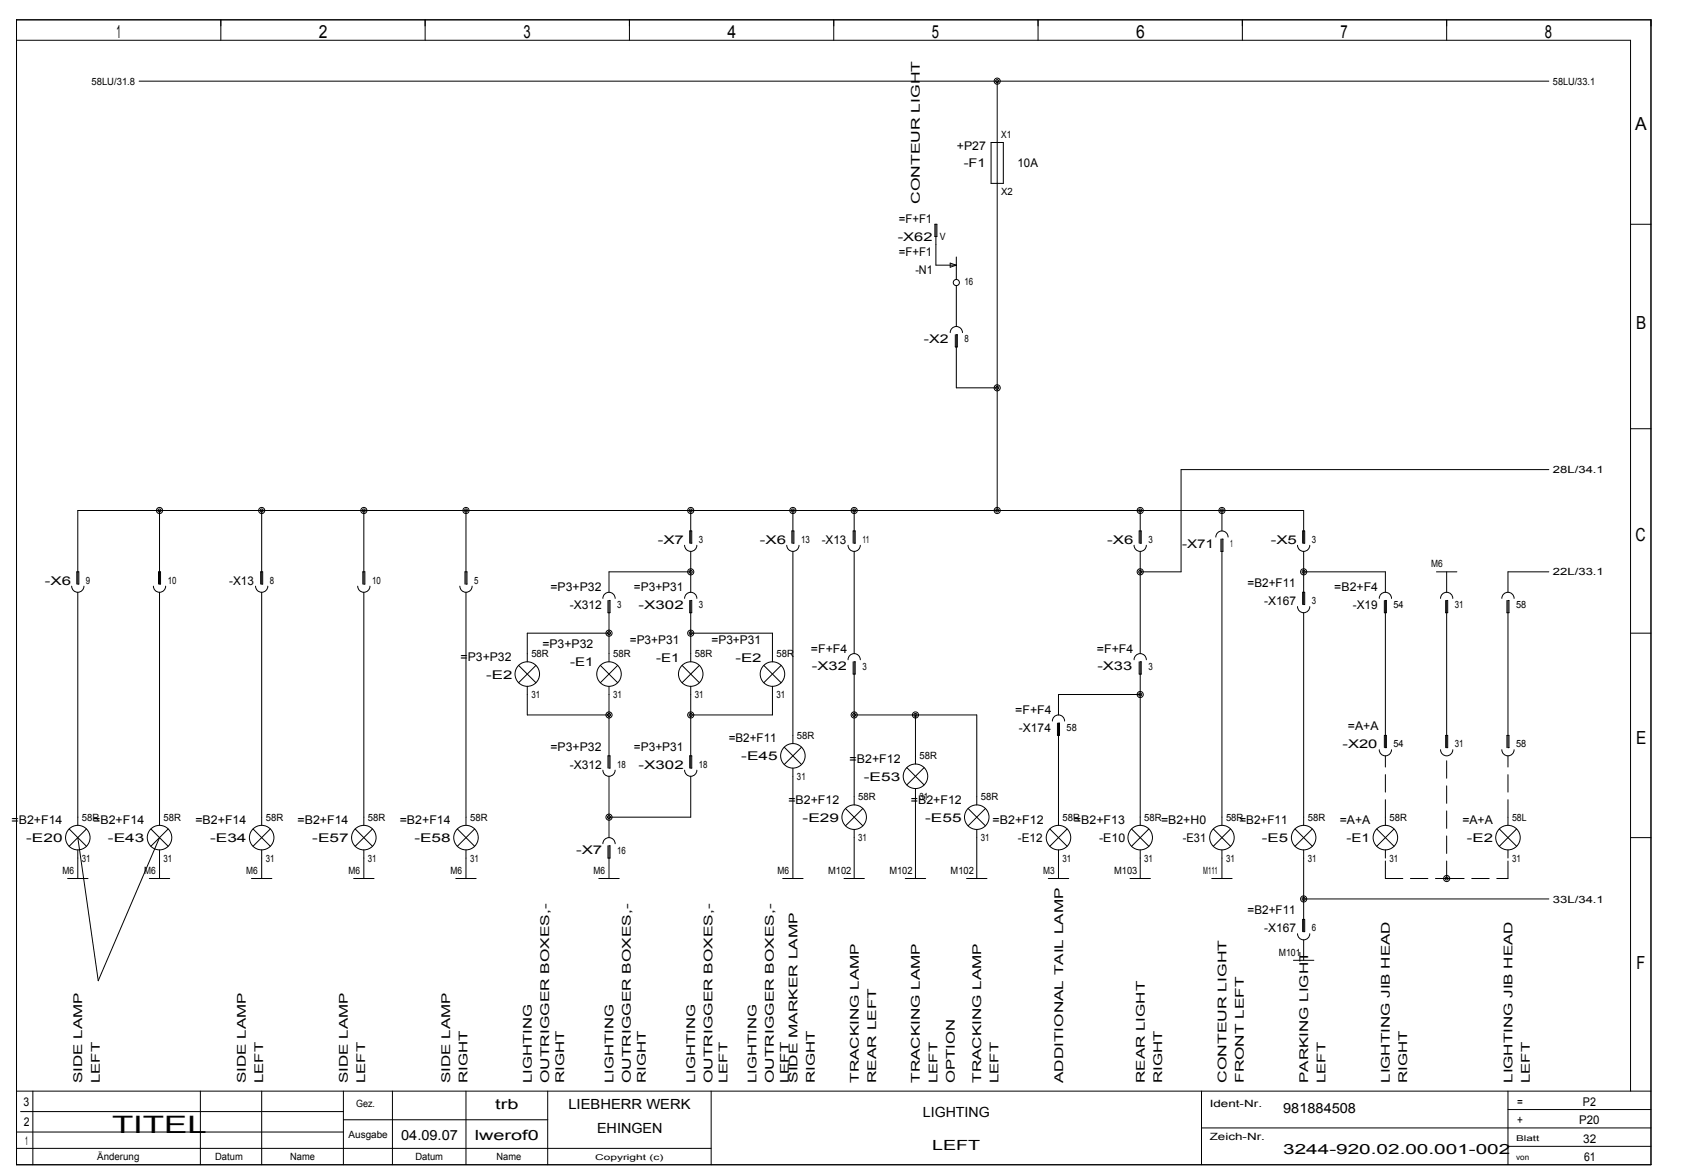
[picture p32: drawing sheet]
<svg xmlns="http://www.w3.org/2000/svg" width="408mm" height="284mm" viewBox="0 0 408 284" stroke-linecap="round" stroke-linejoin="round" font-family="sans-serif">
<defs><g id="words">
<text font-size="5.8" x="27.2" y="274.3">TITEL</text>
<g font-size="4.4">
<text x="28.2" y="9.3">1</text>
<text x="77.3" y="9.3">2</text>
<text x="126.8" y="9.3">3</text>
<text x="176.2" y="9.3">4</text>
<text x="225.8" y="9.3">5</text>
<text x="275.2" y="9.3">6</text>
<text x="324.8" y="9.3">7</text>
<text x="374.3" y="9.3">8</text>
<text x="396.2" y="31.6">A</text>
<text x="396.4" y="79.6">B</text>
<text x="396.2" y="131.1">C</text>
<text x="396.4" y="180.1">E</text>
<text x="396.5" y="234.5">F</text>
</g>
<g font-size="3.4">
<text x="120" y="268.5">trb</text>
<text x="137.7" y="268.5">LIEBHERR WERK</text>
<text x="310.9" y="269.5">981884508</text>
<text x="97.2" y="275.9">04.09.07</text>
<text x="115" y="275.9">lwerof0</text>
<text x="144.6" y="274.4">EHINGEN</text>
<text x="223.6" y="270.4">LIGHTING</text>
<text x="225.8" y="278.4">LEFT</text>
<text x="310.9" y="279.4">3244­920.02.00.001­002</text>
</g>
<g font-size="2.9">
<text x="231.8" y="36.2">+P27</text>
<text x="233.5" y="40.5">­F1</text>
<text x="246.6" y="40.5">10A</text>
<text x="222.9" y="49.4" transform="rotate(-90 222.9 49.4)">CONTEUR LIGHT</text>
<text x="217.5" y="58.4">­X62</text>
<text x="217.8" y="54">=F+F1</text>
<text x="217.8" y="62">=F+F1</text>
<text x="221.8" y="66.3">­N1</text>
<text x="223.9" y="83.1">­X2</text>
<text x="159.4" y="131.6">­X7</text>
<text x="184.1" y="131.6">­X6</text>
<text x="199.1" y="131.6">­X13</text>
<text x="268.3" y="131.6">­X6</text>
<text x="307.9" y="131.6">­X5</text>
<text x="286.4" y="132.6">­X71</text>
<text x="10.9" y="141.5">­X6</text>
<text x="55.5" y="141.5">­X13</text>
<text x="133.4" y="143.1">=P3+P32</text>
<text x="153.6" y="143.1">=P3+P31</text>
<text x="302.3" y="142.1">=B2+F11</text>
<text x="323.3" y="143.1">=B2+F4</text>
<text x="138.1" y="147.5">­X312</text>
<text x="154.7" y="147.5">­X302</text>
<text x="306.3" y="146.5">­X167</text>
<text x="327.8" y="147.5">­X19</text>
<text x="111.6" y="160">=P3+P32</text>
<text x="131.4" y="157">=P3+P32</text>
<text x="138.2" y="161.3">­E1</text>
<text x="152.6" y="156">=P3+P31</text>
<text x="158.9" y="160.3">­E1</text>
<text x="172.4" y="156">=P3+P31</text>
<text x="178.2" y="160.3">­E2</text>
<text x="196.5" y="158">=F+F4</text>
<text x="265.8" y="158">=F+F4</text>
<text x="117.8" y="164.3">­E2</text>
<text x="196.7" y="162.3">­X32</text>
<text x="265.9" y="162.3">­X33</text>
<text x="246" y="172.8">=F+F4</text>
<text x="176.5" y="179.8">=B2+F11</text>
<text x="246.9" y="177.2">­X174</text>
<text x="326.6" y="176.8">=A+A</text>
<text x="133.4" y="181.7">=P3+P32</text>
<text x="153.6" y="181.7">=P3+P31</text>
<text x="179.6" y="184.1">­E45</text>
<text x="205.8" y="184.7">=B2+F12</text>
<text x="325.3" y="181.1">­X20</text>
<text x="138.1" y="186.1">­X312</text>
<text x="154.7" y="186.1">­X302</text>
<text x="209.3" y="189">­E53</text>
<text x="191" y="194.6">=B2+F12</text>
<text x="220.7" y="194.6">=B2+F12</text>
<text x="2.8" y="199.6">=B2+F14</text>
<text x="6.4" y="203.9">­E20</text>
<text x="22.6" y="199.6">=B2+F14</text>
<text x="26.2" y="203.9">­E43</text>
<text x="47.3" y="199.6">=B2+F14</text>
<text x="50.9" y="203.9">­E34</text>
<text x="72.1" y="199.6">=B2+F14</text>
<text x="75.7" y="203.9">­E57</text>
<text x="96.8" y="199.6">=B2+F14</text>
<text x="100.4" y="203.9">­E58</text>
<text x="194.5" y="198.9">­E29</text>
<text x="224.2" y="198.9">­E55</text>
<text x="240.5" y="199.6">=B2+F12</text>
<text x="246.6" y="203.9">­E12</text>
<text x="260.2" y="199.6">=B2+F13</text>
<text x="266.3" y="203.9">­E10</text>
<text x="281.3" y="199.6">=B2+H0</text>
<text x="286.6" y="203.9">­E31</text>
<text x="300.3" y="199.6">=B2+F11</text>
<text x="305.8" y="203.9">­E5</text>
<text x="324.6" y="199.6">=A+A</text>
<text x="326.3" y="203.9">­E1</text>
<text x="354.3" y="199.6">=A+A</text>
<text x="355.4" y="203.9">­E2</text>
<text x="139.6" y="206.9">­X7</text>
<text x="302.3" y="221.3">=B2+F11</text>
<text x="306.3" y="225.7">­X167</text>
<text x="19.9" y="262.2" transform="rotate(-90 19.9 262.2)">SIDE LAMP</text>
<text x="24.2" y="262.2" transform="rotate(-90 24.2 262.2)">LEFT</text>
<text x="59.5" y="262.2" transform="rotate(-90 59.5 262.2)">SIDE LAMP</text>
<text x="63.8" y="262.2" transform="rotate(-90 63.8 262.2)">LEFT</text>
<text x="84.3" y="262.2" transform="rotate(-90 84.3 262.2)">SIDE LAMP</text>
<text x="88.5" y="262.2" transform="rotate(-90 88.5 262.2)">LEFT</text>
<text x="109" y="262.2" transform="rotate(-90 109 262.2)">SIDE LAMP</text>
<text x="113.3" y="262.2" transform="rotate(-90 113.3 262.2)">RIGHT</text>
<text x="128.8" y="262.2" transform="rotate(-90 128.8 262.2)">LIGHTING</text>
<text x="133.1" y="262.2" transform="rotate(-90 133.1 262.2)">OUTRIGGER BOXES,­</text>
<text x="136.7" y="262.2" transform="rotate(-90 136.7 262.2)">RIGHT</text>
<text x="148.6" y="262.2" transform="rotate(-90 148.6 262.2)">LIGHTING</text>
<text x="152.9" y="262.2" transform="rotate(-90 152.9 262.2)">OUTRIGGER BOXES,­</text>
<text x="156.5" y="262.2" transform="rotate(-90 156.5 262.2)">RIGHT</text>
<text x="168.4" y="262.2" transform="rotate(-90 168.4 262.2)">LIGHTING</text>
<text x="172.7" y="262.2" transform="rotate(-90 172.7 262.2)">OUTRIGGER BOXES,­</text>
<text x="176.3" y="262.2" transform="rotate(-90 176.3 262.2)">LEFT</text>
<text x="183.3" y="262.2" transform="rotate(-90 183.3 262.2)">LIGHTING</text>
<text x="187.5" y="262.2" transform="rotate(-90 187.5 262.2)">OUTRIGGER BOXES,­</text>
<text x="191.1" y="262.2" transform="rotate(-90 191.1 262.2)">LEFT</text>
<text x="193.2" y="262.2" transform="rotate(-90 193.2 262.2)">SIDE MARKER LAMP</text>
<text x="197.4" y="262.2" transform="rotate(-90 197.4 262.2)">RIGHT</text>
<text x="208" y="262.2" transform="rotate(-90 208 262.2)">TRACKING LAMP</text>
<text x="212.3" y="262.2" transform="rotate(-90 212.3 262.2)">REAR LEFT</text>
<text x="222.9" y="262.2" transform="rotate(-90 222.9 262.2)">TRACKING LAMP</text>
<text x="227.1" y="262.2" transform="rotate(-90 227.1 262.2)">LEFT</text>
<text x="231.3" y="262.2" transform="rotate(-90 231.3 262.2)">OPTION</text>
<text x="237.7" y="262.2" transform="rotate(-90 237.7 262.2)">TRACKING LAMP</text>
<text x="242" y="262.2" transform="rotate(-90 242 262.2)">LEFT</text>
<text x="257.5" y="262.2" transform="rotate(-90 257.5 262.2)">ADDITIONAL TAIL LAMP</text>
<text x="277.3" y="262.2" transform="rotate(-90 277.3 262.2)">REAR LIGHT</text>
<text x="281.6" y="262.2" transform="rotate(-90 281.6 262.2)">RIGHT</text>
<text x="297.1" y="262.2" transform="rotate(-90 297.1 262.2)">CONTEUR LIGHT</text>
<text x="301.4" y="262.2" transform="rotate(-90 301.4 262.2)">FRONT LEFT</text>
<text x="316.9" y="262.2" transform="rotate(-90 316.9 262.2)">PARKING LIGHT</text>
<text x="321.2" y="262.2" transform="rotate(-90 321.2 262.2)">LEFT</text>
<text x="336.7" y="262.2" transform="rotate(-90 336.7 262.2)">LIGHTING JIB HEAD</text>
<text x="341" y="262.2" transform="rotate(-90 341 262.2)">RIGHT</text>
<text x="366.4" y="262.2" transform="rotate(-90 366.4 262.2)">LIGHTING JIB HEAD</text>
<text x="370.7" y="262.2" transform="rotate(-90 370.7 262.2)">LEFT</text>
<text x="5.7" y="267.8">3</text>
<text x="367.6" y="267.8">=</text>
<text x="383.5" y="267.8">P2</text>
<text x="5.8" y="272.7">2</text>
<text x="367.6" y="272.2">+</text>
<text x="382.6" y="272.2">P20</text>
<text x="6.1" y="277.2">1</text>
<text x="383.6" y="276.7">32</text>
<text x="383.8" y="281.1">61</text>
</g>
<g font-size="2.4">
<text x="22.2" y="20.5">58LU/31.8</text>
<text x="376.2" y="20.5">58LU/33.1</text>
<text x="242.6" y="33.4">X1</text>
<text x="242.6" y="47.3">X2</text>
<text x="227.7" y="58.1">V</text>
<text x="233.7" y="69">16</text>
<text x="233.7" y="82.9">8</text>
<text x="376.2" y="114.6">28L/34.1</text>
<text x="169.3" y="131.4">3</text>
<text x="194.1" y="131.4">13</text>
<text x="208.9" y="131.4">11</text>
<text x="278.2" y="131.4">3</text>
<text x="317.8" y="131.4">3</text>
<text x="298" y="132.4">1</text>
<text x="346.8" y="137.3">M6</text>
<text x="20.8" y="141.3">9</text>
<text x="40.6" y="141.3">10</text>
<text x="65.4" y="141.3">8</text>
<text x="90.1" y="141.3">10</text>
<text x="114.9" y="141.3">5</text>
<text x="376.2" y="139.3">22L/33.1</text>
<text x="149.5" y="147.2">3</text>
<text x="169.3" y="147.2">3</text>
<text x="317.8" y="146.3">3</text>
<text x="337.6" y="147.2">54</text>
<text x="352.5" y="147.2">31</text>
<text x="367.3" y="147.2">58</text>
<text x="128.7" y="159.1">58R</text>
<text x="148.5" y="159.1">58R</text>
<text x="168.3" y="159.1">58R</text>
<text x="188.1" y="159.1">58R</text>
<text x="208.9" y="162.1">3</text>
<text x="278.2" y="162.1">3</text>
<text x="128.7" y="169">31</text>
<text x="148.5" y="169">31</text>
<text x="168.3" y="169">31</text>
<text x="188.1" y="169">31</text>
<text x="193.1" y="178.9">58R</text>
<text x="258.4" y="176.9">58</text>
<text x="149.5" y="185.9">18</text>
<text x="169.3" y="185.9">18</text>
<text x="222.8" y="183.9">58R</text>
<text x="337.6" y="180.9">54</text>
<text x="352.5" y="180.9">31</text>
<text x="367.3" y="180.9">58</text>
<text x="193.1" y="188.8">31</text>
<text x="207.9" y="193.8">58R</text>
<text x="222.8" y="193.8">31</text>
<text x="237.6" y="193.8">58R</text>
<text x="19.8" y="198.7">58R</text>
<text x="39.6" y="198.7">58R</text>
<text x="64.4" y="198.7">58R</text>
<text x="89.1" y="198.7">58R</text>
<text x="113.9" y="198.7">58R</text>
<text x="207.9" y="203.7">31</text>
<text x="237.6" y="203.7">31</text>
<text x="257.4" y="198.7">58R</text>
<text x="277.2" y="198.7">58R</text>
<text x="297" y="198.7">58R</text>
<text x="316.8" y="198.7">58R</text>
<text x="336.6" y="198.7">58R</text>
<text x="366.3" y="198.7">58L</text>
<text x="19.8" y="208.6">31</text>
<text x="39.6" y="208.6">31</text>
<text x="64.4" y="208.6">31</text>
<text x="89.1" y="208.6">31</text>
<text x="113.9" y="208.6">31</text>
<text x="149.5" y="206.6">16</text>
<text x="257.4" y="208.6">31</text>
<text x="277.2" y="208.6">31</text>
<text x="297" y="208.6">31</text>
<text x="316.8" y="208.6">31</text>
<text x="336.6" y="208.6">31</text>
<text x="366.3" y="208.6">31</text>
<text x="15.1" y="211.6">M6</text>
<text x="34.9" y="211.6">M6</text>
<text x="59.7" y="211.6">M6</text>
<text x="84.4" y="211.6">M6</text>
<text x="109.2" y="211.6">M6</text>
<text x="143.8" y="211.6">M6</text>
<text x="188.4" y="211.6">M6</text>
<text x="200.6" y="211.6">M102</text>
<text x="215.5" y="211.6">M102</text>
<text x="230.3" y="211.6">M102</text>
<text x="252.7" y="211.6">M3</text>
<text x="269.9" y="211.6">M103</text>
<text x="291.5" y="211.6">M111</text>
<text x="376.2" y="218.5">33L/34.1</text>
<text x="317.8" y="225.5">6</text>
<text x="309.8" y="231.4">M101</text>
<text x="86.3" y="268">Gez.</text>
<text x="293.1" y="268">Ident­Nr.</text>
<text x="84.4" y="275.5">Ausgabe</text>
<text x="293.1" y="275.9">Zeich­Nr.</text>
<text x="23.5" y="280.9">Änderung</text>
<text x="52.1" y="280.9">Datum</text>
<text x="70.3" y="280.9">Name</text>
<text x="100.6" y="280.9">Datum</text>
<text x="120.3" y="280.9">Name</text>
</g>
<g font-size="1.9">
<text x="144.2" y="280.8">Copyright (c)</text>
<text x="367.3" y="280.8">von</text>
<text x="367.3" y="276.4">Blatt</text>
</g>
</g></defs>
<g fill="none" stroke="#000" stroke-width=".24">
<path d="M4 4.8h396v277.2h-396zM4 9.8h391.1v254.4M33.7 19.7h341.6M53.5 4.8v5M103 4.8v5M152.5 4.8v5M202 4.8v5M241.6 19.7v103.9M251.5 4.8v5M301 4.8v5M350.5 4.8v5M240.1 34.5h3v9.9h-3z"/>
<path d="M226.5 54.3h.5v3h-.5zM226.8 54.3v9.9h4.9M395.1 54.3h4.9M230.2 63.7l1.5 .5-1.5 .5zM231.7 62.2v5.5M231.7 69.2v9.9M230.2 80.5a1.48 1.48 0 0 1 1.5-1.4 1.48 1.48 0 0 1 1.5 1.4M231.5 81v3h.4v-3h-.2v12.9h9.9M375.3 113.7h-89.1v24.8h-9.9M395.1 103.8h4.9M38.7 123.6v17.8h.2v-2.9h-.5v2.9M63.4 123.6v17.8h.2v-2.9h-.4v2.9"/>
<path d="M88.1 123.6v17.8h.3v-2.9h-.5v2.9M112.9 123.6v17.8h.2v-2.9h-.4v2.9M165.9 132a1.49 1.49 0 0 0 1.4 1.5 1.49 1.49 0 0 0 1.5-1.5M167.4 138.5h-19.8v4.9M167.4 123.6v7.9h.2v-2.9h-.5v2.9M167.4 133.5v9.9M190.6 132a1.48 1.48 0 0 0 1.5 1.5 1.48 1.48 0 0 0 1.5-1.5M192.1 123.6v7.9h.2v-2.9h-.4v2.9M192.1 133.5v46.5M205.5 132a1.49 1.49 0 0 0 1.5 1.5 1.49 1.49 0 0 0 1.4-1.5M206.9 123.6v7.9h.3v-2.9h-.5v2.9M206.9 133.5v24.8"/>
<path d="M274.8 132a1.48 1.48 0 0 0 1.4 1.5 1.48 1.48 0 0 0 1.5-1.5M276.3 123.6v7.9h.2v-2.9h-.5v2.9M276.3 133.5v24.8M294.6 130a1.48 1.48 0 0 1 1.5-1.4 1.48 1.48 0 0 1 1.4 1.4M295.8 130.5v3h.5v-3h-.2v69.3M296.1 123.6v5M314.4 132a1.48 1.48 0 0 0 1.5 1.5 1.48 1.48 0 0 0 1.4-1.5M315.6 131.5v-2.9h.5v2.9h-.3v-7.9h-296.9v17.8h.2v-2.9h-.5v2.9M315.8 138.5h19.8v4.9M315.8 133.5v12.9h.3v-3h-.5v3M348 138.5h5M350.5 138.5v4.9"/>
<path d="M375.3 138.5h-9.9v4.9M17.4 141.9a1.49 1.49 0 0 0 1.4 1.5 1.49 1.49 0 0 0 1.5-1.5M18.9 143.4v56.4M37.2 141.9a1.49 1.49 0 0 0 1.4 1.5 1.49 1.49 0 0 0 1.5-1.5M38.7 143.4v56.4M61.9 141.9a1.49 1.49 0 0 0 1.5 1.5 1.49 1.49 0 0 0 1.5-1.5M63.4 143.4v56.4M86.7 141.9a1.49 1.49 0 0 0 1.5 1.5 1.49 1.49 0 0 0 1.4-1.5M88.1 143.4v56.4M111.4 141.9a1.49 1.49 0 0 0 1.5 1.5 1.49 1.49 0 0 0 1.5-1.5M112.9 143.4v56.4M146.1 144.9a1.48 1.48 0 0 1 1.4-1.5 1.48 1.48 0 0 1 1.5 1.5"/>
<path d="M147.3 145.4v3h.5v-3h-.2v14.8M147.6 153.3h-19.8v6.9M165.9 144.9a1.49 1.49 0 0 1 1.4-1.5 1.49 1.49 0 0 1 1.5 1.5M167.1 145.4v3h.5v-3h-.2v14.8M167.4 153.3h19.7v6.9M205.5 159.7a1.49 1.49 0 0 1 1.5-1.4 1.49 1.49 0 0 1 1.4 1.4M274.8 159.7a1.48 1.48 0 0 1 1.4-1.4 1.48 1.48 0 0 1 1.5 1.4M314.4 146.9a1.48 1.48 0 0 0 1.5 1.5 1.48 1.48 0 0 0 1.4-1.5M315.8 148.4v51.4M334.2 144.9a1.49 1.49 0 0 1 1.5-1.5 1.49 1.49 0 0 1 1.4 1.5M335.4 145.4v3h.5v-3h-.3v35.6h.3v-2.9h-.5v2.9M349 144.9a1.48 1.48 0 0 1 1.5-1.5 1.48 1.48 0 0 1 1.5 1.5"/>
<path d="M350.3 145.4v3h.4v-3h-.2v35.6h.2v-2.9h-.4v2.9M363.9 144.9a1.48 1.48 0 0 1 1.4-1.5 1.48 1.48 0 0 1 1.5 1.5M365.1 145.4v3h.5v-3h-.2v35.6h.2v-2.9h-.5v2.9M395.1 153.3h4.9M125.7 161.1l4.1 4.2M127.8 166.2v6.9h19.8M129.8 161.1l-4.1 4.2M145.5 161.1l4.1 4.2M147.6 166.2v19.8h.2v-3h-.5v3M149.6 161.1l-4.1 4.2M165.3 161.1l4.1 4.2M167.4 166.2v19.8h.2v-3h-.5v3"/>
<path d="M169.4 161.1l-4.1 4.2M185.1 161.1l4.1 4.2M187.1 166.2v6.9h-19.7M189.2 161.1l-4.1 4.2M206.7 160.2v3h.5v-3h-.3v34.7M206.9 173.1h29.8v21.8M221.8 173.1v11.9M255 174.6a1.48 1.48 0 0 1 1.4-1.5 1.48 1.48 0 0 1 1.5 1.5M256.2 175.1v3h.5v-3h-.2v24.7M276 160.2v3h.5v-3h-.2v39.6M276.3 168.2h-19.8v4.9M146.1 186.5a1.48 1.48 0 0 0 1.4 1.5 1.48 1.48 0 0 0 1.5-1.5"/>
<path d="M147.6 188v14.8M165.9 186.5a1.49 1.49 0 0 0 1.4 1.5 1.49 1.49 0 0 0 1.5-1.5M167.4 188v9.9h-19.8M190 180.9l4.2 4.2M192.1 186v26.7M194.2 180.9l-4.2 4.2M204.9 195.8l4.1 4.1M209 195.8l-4.1 4.1M219.7 185.9l4.2 4.1M221.8 190.9v21.8M223.9 185.9l-4.2 4.1M234.6 195.8l4.1 4.1"/>
<path d="M238.7 195.8l-4.1 4.1M334.2 181.5a1.49 1.49 0 0 0 1.5 1.5 1.49 1.49 0 0 0 1.4-1.5M335.6 197.9v1.9M349 181.5a1.48 1.48 0 0 0 1.5 1.5 1.48 1.48 0 0 0 1.5-1.5M363.9 181.5a1.48 1.48 0 0 0 1.4 1.5 1.48 1.48 0 0 0 1.5-1.5M365.4 197.9v1.9M16.4 212.7h4.9M16.8 200.7l4.1 4.2M18.9 205.8v6.9M18.9 202.8l4.9 34.7 14.9-34.7M20.9 200.7l-4.1 4.2M36.2 212.7h4.9"/>
<path d="M36.6 200.7l4.1 4.2M38.7 205.8v6.9M40.7 200.7l-4.1 4.2M60.9 212.7h5M61.3 200.7l4.2 4.2M63.4 205.8v6.9M65.5 200.7l-4.2 4.2M85.7 212.7h4.9M86.1 200.7l4.1 4.2M88.1 205.8v6.9M90.2 200.7l-4.1 4.2M110.4 212.7h5"/>
<path d="M110.8 200.7l4.2 4.2M112.9 205.8v6.9M115 200.7l-4.2 4.2M145.1 212.7h4.9M146.1 204.3a1.48 1.48 0 0 1 1.4-1.5 1.48 1.48 0 0 1 1.5 1.5M147.3 204.8v3h.5v-3h-.2v7.9M189.6 212.7h5M204.5 212.7h4.9M206.9 200.8v11.9M219.3 212.7h5M234.2 212.7h4.9M236.7 200.8v11.9"/>
<path d="M254 212.7h4.9M254.4 200.7l4.1 4.2M256.5 205.8v6.9M258.5 200.7l-4.1 4.2M273.8 212.7h4.9M274.2 200.7l4.1 4.2M276.3 205.8v6.9M278.3 200.7l-4.1 4.2M293.6 212.7h4.9M294 200.7l4.1 4.2M296.1 205.8v6.9M298.1 200.7l-4.1 4.2"/>
<path d="M313.8 200.7l4.1 4.2M315.8 205.8v19.8h.3v-3h-.5v3M315.8 217.7h59.5M317.9 200.7l-4.1 4.2M333.6 200.7l4.1 4.2M335.6 205.8v2M337.7 200.7l-4.1 4.2M363.3 200.7l4.1 4.2M365.4 205.8v2M367.4 200.7l-4.1 4.2M395.1 202.8h4.9M313.4 232.5h4.9"/>
<path d="M314.4 226.1a1.48 1.48 0 0 0 1.5 1.5 1.48 1.48 0 0 0 1.4-1.5M315.8 227.6v4.9M4 278h168.3M4 274.1h79.2M4 264.2h396M5 269.1h78.2M8 264.2v17.8M48.5 264.2v17.8M63.4 264.2v17.8M83.2 264.2v17.8M83.2 271.1h49.5M95.1 264.2v17.8"/>
<path d="M112.9 264.2v17.8M132.7 264.2v17.8M172.3 264.2v17.8M291.1 264.2v17.8M291.1 273.1h108.9M365.4 264.2v17.8M365.4 277.5h34.6M365.4 268.6h34.6"/>
<circle cx="241.6" cy="19.6" r=".74"/>
<circle cx="241.6" cy="19.7" r=".37"/>
<circle cx="231.7" cy="68.4" r=".74"/>
<circle cx="241.6" cy="93.9" r=".74"/>
<circle cx="241.6" cy="93.9" r=".37"/>
<circle cx="38.6" cy="123.6" r=".74"/>
<circle cx="38.6" cy="123.6" r=".37"/>
<circle cx="63.4" cy="123.6" r=".74"/>
<circle cx="63.4" cy="123.6" r=".37"/>
<circle cx="88.1" cy="123.6" r=".74"/>
<circle cx="88.1" cy="123.6" r=".37"/>
<circle cx="112.9" cy="123.6" r=".74"/>
<circle cx="112.9" cy="123.6" r=".37"/>
<circle cx="167.3" cy="123.6" r=".74"/>
<circle cx="167.3" cy="138.4" r=".74"/>
<circle cx="167.3" cy="138.5" r=".37"/>
<circle cx="167.3" cy="123.6" r=".37"/>
<circle cx="192.1" cy="123.6" r=".74"/>
<circle cx="192.1" cy="123.6" r=".37"/>
<circle cx="206.9" cy="123.6" r=".74"/>
<circle cx="206.9" cy="123.6" r=".37"/>
<circle cx="241.6" cy="123.6" r=".74"/>
<circle cx="241.6" cy="123.6" r=".37"/>
<circle cx="276.2" cy="123.6" r=".74"/>
<circle cx="276.2" cy="138.4" r=".74"/>
<circle cx="276.2" cy="138.5" r=".37"/>
<circle cx="276.2" cy="123.6" r=".37"/>
<circle cx="296" cy="123.6" r=".74"/>
<circle cx="296" cy="123.6" r=".37"/>
<circle cx="315.8" cy="138.5" r=".37"/>
<circle cx="315.8" cy="138.4" r=".74"/>
<circle cx="147.5" cy="153.3" r=".37"/>
<circle cx="147.5" cy="153.3" r=".74"/>
<circle cx="167.3" cy="153.3" r=".37"/>
<circle cx="167.3" cy="153.3" r=".74"/>
<circle cx="127.7" cy="163.2" r="2.97"/>
<circle cx="147.5" cy="163.2" r="2.97"/>
<circle cx="147.5" cy="173.1" r=".37"/>
<circle cx="147.5" cy="173.1" r=".74"/>
<circle cx="167.3" cy="163.2" r="2.97"/>
<circle cx="167.3" cy="173.1" r=".37"/>
<circle cx="167.3" cy="173.1" r=".74"/>
<circle cx="187.1" cy="163.2" r="2.97"/>
<circle cx="206.9" cy="173.1" r=".74"/>
<circle cx="206.9" cy="173.1" r=".37"/>
<circle cx="221.8" cy="173.1" r=".74"/>
<circle cx="221.8" cy="173.1" r=".37"/>
<circle cx="276.2" cy="168.1" r=".74"/>
<circle cx="276.2" cy="168.2" r=".37"/>
<circle cx="147.5" cy="197.8" r=".74"/>
<circle cx="147.5" cy="197.9" r=".37"/>
<circle cx="192.1" cy="183" r="2.97"/>
<circle cx="206.9" cy="197.8" r="2.97"/>
<circle cx="221.8" cy="187.9" r="2.97"/>
<circle cx="236.6" cy="197.8" r="2.97"/>
<circle cx="18.8" cy="202.8" r="2.97"/>
<circle cx="38.6" cy="202.8" r="2.97"/>
<circle cx="63.4" cy="202.8" r="2.97"/>
<circle cx="88.1" cy="202.8" r="2.97"/>
<circle cx="112.9" cy="202.8" r="2.97"/>
<circle cx="256.4" cy="202.8" r="2.97"/>
<circle cx="276.2" cy="202.8" r="2.97"/>
<circle cx="296" cy="202.8" r="2.97"/>
<circle cx="315.8" cy="202.8" r="2.97"/>
<circle cx="315.8" cy="217.6" r=".74"/>
<circle cx="315.8" cy="217.7" r=".37"/>
<circle cx="335.6" cy="202.8" r="2.97"/>
<circle cx="350.5" cy="212.7" r=".74"/>
<circle cx="350.5" cy="212.7" r=".37"/>
<circle cx="365.3" cy="202.8" r="2.97"/>
</g>
<path d="M335.6 197.9v-14.9M365.4 197.9v-14.9M335.6 212.7v-4.9M335.6 212.7h14.9M350.5 212.7v-29.7M350.5 212.7h14.9M365.4 212.7v-4.9" fill="none" stroke="#000" stroke-width=".24" stroke-dasharray="4.2 1.8"/>
<use href="#words"/>
</svg>
